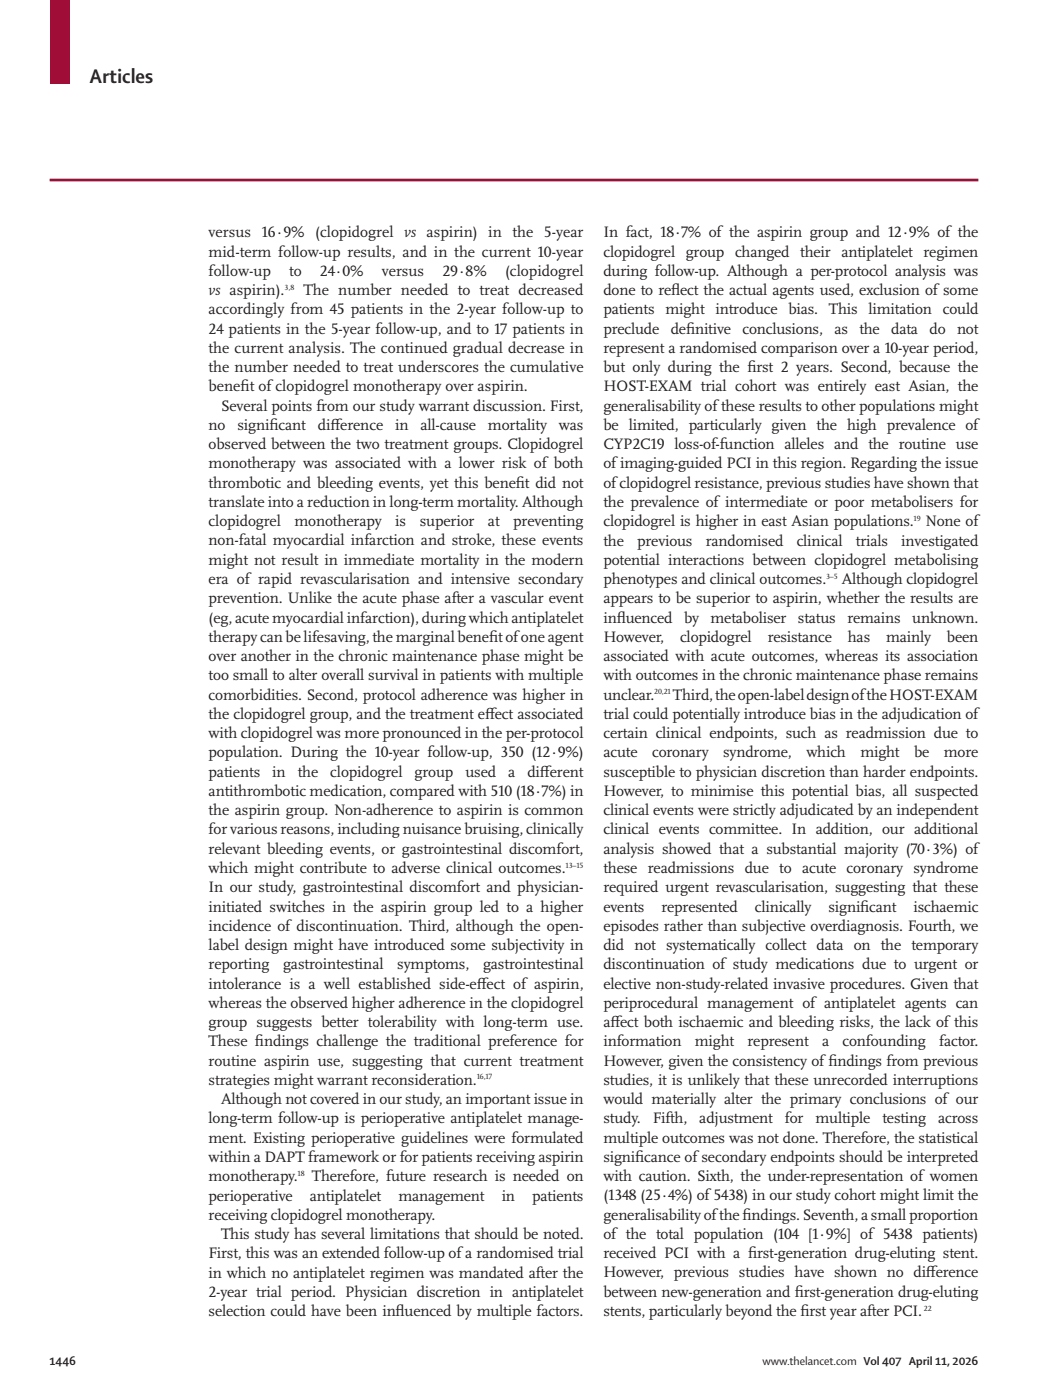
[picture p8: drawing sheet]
<svg xmlns="http://www.w3.org/2000/svg" width="210mm" height="282mm" viewBox="0 0 210 282" stroke-linecap="round" stroke-linejoin="round" font-family="sans-serif">
<defs><g id="words">
<text font-size="4.2" fill="#231f20" x="18" y="16.7">Articles</text>
<g font-size="3.2" fill="#231f20">
<text x="42" y="47.8">versus 16·9% (clopidogrel vs aspirin) in the 5-year</text>
<text x="121.5" y="47.8">In fact, 18·7% of the aspirin group and 12·9% of the</text>
<text x="42" y="51.7">mid-term follow-up results, and in the current 10-year</text>
<text x="121.5" y="51.7">clopidogrel group changed their antiplatelet regimen</text>
<text x="42" y="55.6">follow-up</text>
<text x="42" y="59.4">vs aspirin).</text>
<text x="58.2" y="55.6">to</text>
<text x="61.1" y="59.4">The number needed to treat decreased</text>
<text x="64.4" y="55.6">24·0%</text>
<text x="76.9" y="55.6">versus</text>
<text x="89.1" y="55.6">29·8%</text>
<text x="101.7" y="55.6">(clopidogrel</text>
<text x="121.5" y="55.6">during follow-up. Although a per-protocol analysis was</text>
<text x="121.5" y="59.4">done to ref</text>
<text x="135.1" y="59.4">lect the actual agents used, exclusion of some</text>
<text x="42" y="63.3">accordingly from 45 patients in the 2-year follow-up to</text>
<text x="121.5" y="63.3">patients might introduce bias. This limitation could</text>
<text x="42" y="67.2">24 patients in the 5-year follow-up, and to 17 patients in</text>
<text x="42" y="71.1">the current analysis. The continued gradual decrease in</text>
<text x="121.5" y="67.2">preclude</text>
<text x="121.5" y="71.1">represent a randomised comparison over a 10-year period,</text>
<text x="135.1" y="67.2">def</text>
<text x="138.1" y="67.2">initive</text>
<text x="149.5" y="67.2">conclusions,</text>
<text x="168" y="67.2">as</text>
<text x="173" y="67.2">the</text>
<text x="179.4" y="67.2">data</text>
<text x="187.2" y="67.2">do</text>
<text x="192.7" y="67.2">not</text>
<text x="42" y="75">the number needed to treat underscores the cumulative</text>
<text x="121.5" y="74.9">but only during the f</text>
<text x="150.5" y="74.9">irst 2 years. Second, because the</text>
<text x="42" y="78.8">benef</text>
<text x="44.5" y="82.7">Several points from our study warrant discussion. First,</text>
<text x="48.4" y="78.8">it of clopidogrel monotherapy over aspirin.</text>
<text x="121.5" y="78.8">HOST-EXAM trial cohort was entirely east Asian, the</text>
<text x="121.5" y="82.7">generalisability of these results to other populations might</text>
<text x="42" y="86.6">no</text>
<text x="47.8" y="86.6">signif</text>
<text x="54.3" y="86.6">icant</text>
<text x="64" y="86.6">dif</text>
<text x="66.5" y="86.6">ference</text>
<text x="79.5" y="86.6">in</text>
<text x="84.6" y="86.6">all-cause</text>
<text x="98.3" y="86.6">mortality</text>
<text x="112.5" y="86.6">was</text>
<text x="121.5" y="86.6">be limited, particularly given the high prevalence of</text>
<text x="42" y="90.5">observed between the two treatment groups. Clopidogrel</text>
<text x="42" y="94.4">monotherapy was associated with a lower risk of both</text>
<text x="121.5" y="90.5">CYP2C19 loss-of-function alleles and the routine use</text>
<text x="121.5" y="94.3">of imaging-guided PCI in this region. Regarding the issue</text>
<text x="42" y="98.2">thrombotic and bleeding events, yet this benef</text>
<text x="103.9" y="98.2">it did not</text>
<text x="121.5" y="98.2">of clopidogrel resistance, previous studies have shown that</text>
<text x="42" y="102.1">translate into a reduction in long-term mortality. Although</text>
<text x="42" y="106">clopidogrel</text>
<text x="59.3" y="106">monotherapy</text>
<text x="79.6" y="106">is</text>
<text x="84.5" y="106">superior</text>
<text x="98.3" y="106">at</text>
<text x="103.3" y="106">preventing</text>
<text x="121.5" y="102.1">the prevalence of intermediate or poor metabolisers for</text>
<text x="121.5" y="106">clopidogrel is higher in east Asian populations.</text>
<text x="186.4" y="106">None of</text>
<text x="42" y="109.9">non-fatal myocardial infarction and stroke, these events</text>
<text x="42" y="113.8">might not result in immediate mortality in the modern</text>
<text x="121.5" y="109.9">the</text>
<text x="121.5" y="113.8">potential interactions between clopidogrel metabolising</text>
<text x="128.3" y="109.9">previous</text>
<text x="142.1" y="109.9">randomised</text>
<text x="160.4" y="109.9">clinical</text>
<text x="172.3" y="109.9">trials</text>
<text x="181.5" y="109.9">investigated</text>
<text x="42" y="117.6">era of rapid revascularisation and intensive secondary</text>
<text x="121.5" y="117.6">phenotypes and clinical outcomes.</text>
<text x="169.5" y="117.6">Although clopidogrel</text>
<text x="42" y="121.5">prevention. Unlike the acute phase after a vascular event</text>
<text x="42" y="125.4">(eg, acute myocardial infarction), during which antiplatelet</text>
<text x="121.5" y="121.5">appears to be superior to aspirin, whether the results are</text>
<text x="121.5" y="125.4">inf</text>
<text x="124.2" y="125.4">luenced</text>
<text x="137.7" y="125.4">by</text>
<text x="143.1" y="125.4">metaboliser</text>
<text x="160.7" y="125.4">status</text>
<text x="170.6" y="125.4">remains</text>
<text x="183.7" y="125.4">unknown.</text>
<text x="42" y="129.3">therapy can be lifesaving, the marginal benef</text>
<text x="98.5" y="129.3">it of one agent</text>
<text x="121.5" y="129.3">However,</text>
<text x="136.9" y="129.3">clopidogrel</text>
<text x="154.6" y="129.3">resistance</text>
<text x="170.7" y="129.3">has</text>
<text x="178.4" y="129.3">mainly</text>
<text x="190.7" y="129.3">been</text>
<text x="42" y="133.2">over another in the chronic maintenance phase might be</text>
<text x="42" y="137">too small to alter overall survival in patients with multiple</text>
<text x="121.5" y="133.2">associated with acute outcomes, whereas its association</text>
<text x="121.5" y="137">with outcomes in the chronic maintenance phase remains</text>
<text x="42" y="140.9">comorbidities. Second, protocol adherence was higher in</text>
<text x="121.5" y="140.9">unclear.</text>
<text x="135.5" y="140.9">Third, the open-label design of the HOST-EXAM</text>
<text x="42" y="144.8">the clopidogrel group, and the treatment ef</text>
<text x="42" y="148.7">with clopidogrel was more pronounced in the per-protocol</text>
<text x="97.7" y="144.8">fect associated</text>
<text x="121.5" y="144.8">trial could potentially introduce bias in the adjudication of</text>
<text x="121.5" y="148.7">certain clinical endpoints, such as readmission due to</text>
<text x="42" y="152.6">population. During the 10-year follow-up, 350 (12·9%)</text>
<text x="121.5" y="152.6">acute</text>
<text x="131.3" y="152.6">coronary</text>
<text x="145.6" y="152.6">syndrome,</text>
<text x="162.4" y="152.6">which</text>
<text x="173.2" y="152.6">might</text>
<text x="184" y="152.6">be</text>
<text x="190.1" y="152.6">more</text>
<text x="42" y="156.4">patients</text>
<text x="42" y="160.3">antithrombotic medication, compared with 510 (18·7%) in</text>
<text x="54.8" y="156.4">in</text>
<text x="59.9" y="156.4">the</text>
<text x="66.5" y="156.4">clopidogrel</text>
<text x="83.5" y="156.4">group</text>
<text x="93.7" y="156.4">used</text>
<text x="102.3" y="156.4">a</text>
<text x="106.2" y="156.4">dif</text>
<text x="108.7" y="156.4">ferent</text>
<text x="121.5" y="156.4">susceptible to physician discretion than harder endpoints.</text>
<text x="121.5" y="160.3">However, to minimise this potential bias, all suspected</text>
<text x="42" y="164.2">the aspirin group. Non-adherence to aspirin is common</text>
<text x="121.5" y="164.2">clinical events were strictly adjudicated by an independent</text>
<text x="42" y="168.1">for various reasons, including nuisance bruising, clinically</text>
<text x="42" y="172">relevant bleeding events, or gastrointestinal discomfort,</text>
<text x="121.5" y="168.1">clinical events committee. In addition, our additional</text>
<text x="121.5" y="172">analysis showed that a substantial majority (70·3%) of</text>
<text x="42" y="179.7">In our study, gastrointestinal discomfort and physician-</text>
<text x="42" y="175.8">which might contribute to adverse clinical outcomes.</text>
<text x="121.5" y="175.8">these readmissions due to acute coronary syndrome</text>
<text x="121.5" y="179.7">required urgent revascularisation, suggesting that these</text>
<text x="42" y="183.6">initiated switches in the aspirin group led to a higher</text>
<text x="121.5" y="183.6">events</text>
<text x="133.2" y="183.6">represented</text>
<text x="152" y="183.6">clinically</text>
<text x="166.8" y="183.6">signif</text>
<text x="173.2" y="183.6">icant</text>
<text x="183.9" y="183.6">ischaemic</text>
<text x="42" y="187.5">incidence of discontinuation. Third, although the open-</text>
<text x="42" y="191.4">label design might have introduced some subjectivity in</text>
<text x="121.5" y="187.5">episodes rather than subjective overdiagnosis. Fourth, we</text>
<text x="121.5" y="191.4">did not systematically collect data on the temporary</text>
<text x="42" y="195.3">reporting</text>
<text x="57" y="195.3">gastrointestinal</text>
<text x="80" y="195.3">symptoms,</text>
<text x="97.3" y="195.3">gastrointestinal</text>
<text x="121.5" y="195.2">discontinuation of study medications due to urgent or</text>
<text x="42" y="199.1">intolerance is a well established side-ef</text>
<text x="42" y="203">whereas the observed higher adherence in the clopidogrel</text>
<text x="96" y="199.1">fect of aspirin,</text>
<text x="121.5" y="199.1">elective non-study-related invasive procedures. Given that</text>
<text x="121.5" y="203">periprocedural management of antiplatelet agents can</text>
<text x="42" y="206.9">group suggests better tolerability with long-term use.</text>
<text x="121.5" y="206.9">af</text>
<text x="122.9" y="206.9">fect both ischaemic and bleeding risks, the lack of this</text>
<text x="42" y="210.8">These f</text>
<text x="42" y="214.7">routine aspirin use, suggesting that current treatment</text>
<text x="51.3" y="210.8">indings challenge the traditional preference for</text>
<text x="121.5" y="210.8">information</text>
<text x="121.5" y="214.6">However, given the consistency of f</text>
<text x="139.9" y="210.8">might</text>
<text x="150.5" y="210.8">represent</text>
<text x="165.5" y="210.8">a</text>
<text x="166.8" y="214.6">indings from previous</text>
<text x="169.7" y="210.8">confounding</text>
<text x="189.1" y="210.8">factor.</text>
<text x="42" y="218.5">strategies might warrant reconsideration.</text>
<text x="121.5" y="218.5">studies, it is unlikely that these unrecorded interruptions</text>
<text x="42" y="226.3">long-term follow-up is perioperative antiplatelet manage-</text>
<text x="44.5" y="222.4">Although not covered in our study, an important issue in</text>
<text x="121.5" y="222.4">would materially alter the primary conclusions of our</text>
<text x="121.5" y="226.3">study.</text>
<text x="131.5" y="226.3">Fifth,</text>
<text x="140.8" y="226.3">adjustment</text>
<text x="158" y="226.3">for</text>
<text x="164.2" y="226.3">multiple</text>
<text x="177.7" y="226.3">testing</text>
<text x="188.9" y="226.3">across</text>
<text x="42" y="230.2">ment. Existing perioperative guidelines were formulated</text>
<text x="121.5" y="230.2">multiple outcomes was not done. Therefore, the statistical</text>
<text x="42" y="234.1">within a DAPT framework or for patients receiving aspirin</text>
<text x="42" y="237.9">monotherapy.</text>
<text x="62.8" y="237.9">Therefore, future research is needed on</text>
<text x="121.5" y="234">signif</text>
<text x="121.5" y="237.9">with caution. Sixth, the under-representation of women</text>
<text x="127.9" y="234">icance of secondary endpoints should be interpreted</text>
<text x="42" y="241.8">perioperative</text>
<text x="42" y="245.7">receiving clopidogrel monotherapy.</text>
<text x="62.4" y="241.8">antiplatelet</text>
<text x="80.2" y="241.8">management</text>
<text x="101" y="241.8">in</text>
<text x="107.2" y="241.8">patients</text>
<text x="121.5" y="241.8">(1348 (25·4%) of 5438) in our study cohort might limit the</text>
<text x="121.5" y="245.7">generalisability of the f</text>
<text x="149.5" y="245.7">indings. Seventh, a small proportion</text>
<text x="44.5" y="249.6">This study has several limitations that should be noted.</text>
<text x="121.5" y="249.6">of the total population (104 [1·9%] of 5438 patients)</text>
<text x="42" y="253.5">First, this was an extended follow-up of a randomised trial</text>
<text x="42" y="257.3">in which no antiplatelet regimen was mandated after the</text>
<text x="121.5" y="253.4">received PCI with a f</text>
<text x="121.5" y="257.3">However, previous studies have shown no dif</text>
<text x="150.6" y="253.4">irst-generation drug-eluting stent.</text>
<text x="186.4" y="257.3">ference</text>
<text x="42" y="261.2">2-year trial period. Physician discretion in antiplatelet</text>
<text x="121.5" y="261.2">between new-generation and f</text>
<text x="160" y="261.2">irst-generation drug-eluting</text>
<text x="42" y="265.1">selection could have been inf</text>
<text x="79.7" y="265.1">luenced by multiple factors.</text>
<text x="121.5" y="265.1">stents, particularly beyond the f</text>
<text x="161.1" y="265.1">irst year after PCI.</text>
</g>
<g font-size="2.5" fill="#231f20">
<text x="10" y="274.9">1446</text>
<text x="153.5" y="274.9">www.thelancet.com Vol 407 April 11, 2026</text>
</g>
<g font-size="1.6" fill="#231f20">
<text x="57.3" y="58.3">3,8</text>
<text x="184" y="104.9">19</text>
<text x="166.3" y="116.5">3–5</text>
<text x="131.7" y="139.8">20,21</text>
<text x="113.9" y="174.7">13–15</text>
<text x="96" y="217.4">16,17</text>
<text x="59.9" y="236.8">18</text>
<text x="186" y="264">22</text>
</g>
</g></defs>
<path d="M10 -.1h4v16.8h-4z" fill="#b30437"/>
<path d="M10 36.3h187" fill="none" stroke="#b30437" stroke-width=".53"/>
<use href="#words"/>
</svg>
